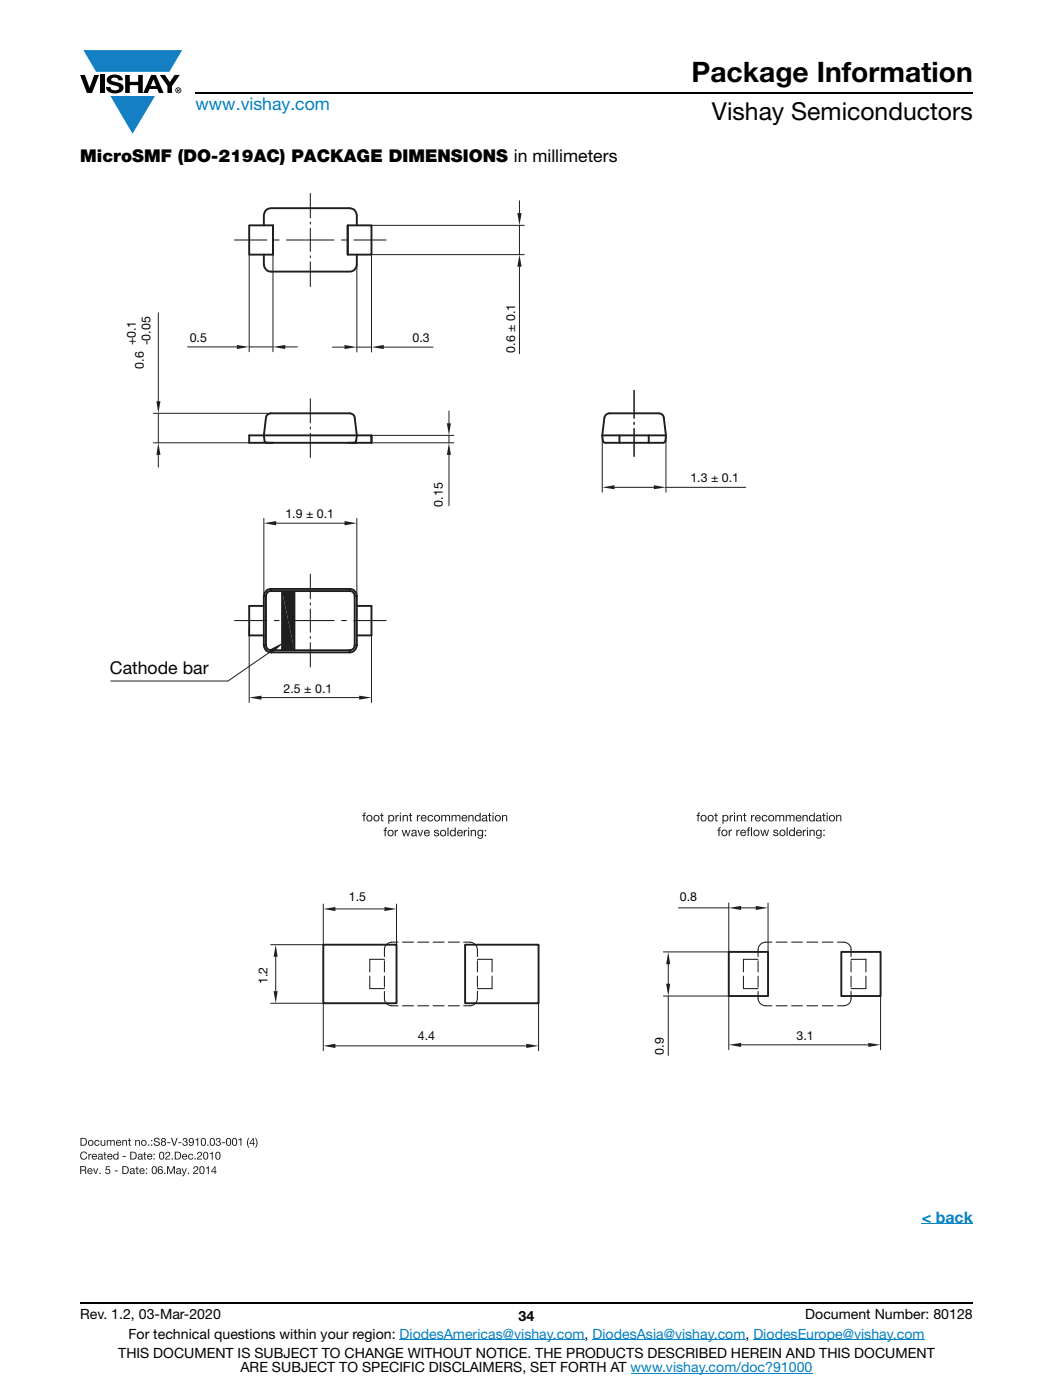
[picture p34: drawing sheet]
<svg xmlns="http://www.w3.org/2000/svg" width="210mm" height="279mm" viewBox="0 0 210 279" stroke-linecap="round" stroke-linejoin="round" font-family="sans-serif">
<defs><g id="words">
<text font-size="5.6" x="137.9" y="16.4">Package Information</text>
<text font-size="4.9" x="142" y="23.9">Vishay Semiconductors</text>
<text font-size="3.5" fill="#007ec4" x="39" y="22">www.vishay.com</text>
<text font-size="3.5" x="16" y="32.3">MicroSMF (DO-219AC) PACKAGE DIMENSIONS in millimeters</text>
<text font-size="3.5" fill="#040503" x="21.9" y="134.5">Cathode bar</text>
<text font-size="3.2" fill="#007ec4" x="183.8" y="244">&lt; back</text>
<g font-size="2.8">
<text x="16" y="263.3">Rev. 1.2, 03-Mar-2020</text>
<text x="103.4" y="263.6">34</text>
<text x="160.6" y="263.3">Document Number: 80128</text>
<text x="25.6" y="267.1">For technical questions within your region: DiodesAmericas@vishay.com, DiodesAsia@vishay.com, DiodesEurope@vishay.com</text>
<text x="23.6" y="271">THIS DOCUMENT IS SUBJECT TO CHANGE WITHOUT NOTICE. THE PRODUCTS DESCRIBED HEREIN AND THIS DOCUMENT</text>
<text x="48" y="273.8">ARE SUBJECT TO SPECIFIC DISCLAIMERS, SET FORTH AT www.vishay.com/doc?91000</text>
</g>
<g font-size="2.5" fill="#040503">
<text x="27.1" y="68.9" transform="rotate(-90 27.1 68.9)">+0.1</text>
<text x="30" y="68.9" transform="rotate(-90 30 68.9)">-0.05</text>
<text x="37.8" y="68.3">0.5</text>
<text x="82.3" y="68.3">0.3</text>
<text x="102.7" y="70.4" transform="rotate(-90 102.7 70.4)">0.6 ± 0.1</text>
<text x="28.7" y="73.6" transform="rotate(-90 28.7 73.6)">0.6</text>
<text x="88.3" y="101.1" transform="rotate(-90 88.3 101.1)">0.15</text>
<text x="137.7" y="96.2">1.3 ± 0.1</text>
<text x="56.9" y="103.4">1.9 ± 0.1</text>
<text x="56.6" y="138.3">2.5 ± 0.1</text>
<text x="69.6" y="179.8">1.5</text>
<text x="135.6" y="179.8">0.8</text>
<text x="53.4" y="196.4" transform="rotate(-90 53.4 196.4)">1.2</text>
<text x="83.3" y="207.6">4.4</text>
<text x="158.8" y="207.6">3.1</text>
<text x="132.4" y="210.5" transform="rotate(-90 132.4 210.5)">0.9</text>
</g>
</g></defs>
<g fill="#147fc3">
<path d="M16.6 10h19.7l-2.5 4.3h-1.2h-13.4z"/>
<path d="M22 19.2h8.9l-4.5 7.5z"/>
</g>
<g fill="#000">
<path d="M16 15h.9l1 2.5 .9-2.5h.9l-1.3 3.6h-1.1zM19.9 15h.9v3.6h-.9zM21.6 15.3a2.1 2.1 0 0 1 2.8 .3l.1 .4h-.9a.79 .79 0 0 0-.7-.5 .79 .79 0 0 0-.7 .4l.2 .3 1 .2a1.08 1.08 0 0 1 1.2 1 1.08 1.08 0 0 1-1.1 1.2 1.73 1.73 0 0 1-2.4-1.2h.9a.96 .96 0 0 0 .8 .6 .96 .96 0 0 0 1-.4 1.31 1.31 0 0 0-1.3-.6 1.03 1.03 0 0 1-1-.6 1.03 1.03 0 0 1 .1-1.1zM25 15h.9v1.3h1.7v-1.3h.9v3.6h-.9v-1.6h-1.7v1.6h-.9zM31.9 15h1l1 1.4 .9-1.4h1l-1.5 2.2v1.4h-.9v-1.4z"/>
<path d="M30.6 15.8l.5 1.4h-1zM30.1 15l-1.5 3.6h.9l.3-.8h1.6l.3 .8h.9l-1.5-3.6z"/>
<path d="M35.5 17.8h.2v.2h-.2zM35.3 17.7v.7h.2v-.3l.3 .3-.1-.3 .1-.2v-.2z"/>
<path d="M35.1 18a.46 .46 0 0 1 .9 0 .46 .46 0 0 1-.9 0zM35 18a.6 .6 0 0 0 1.2 0 .6 .6 0 0 0-1.2 0z"/>
</g>
<path d="M39 18.6h155M16 260h178" fill="none" stroke="#000" stroke-width=".36"/>
<path d="M79.7 267.4h36.9M118.2 267.4h30.5M125.8 274h36.2M150.2 267.4h34.2" fill="none" stroke="#007ec4" stroke-width=".2"/>
<path d="M183.7 244.2h.2z" fill="#007ec4"/>
<path d="M183.8 244.2h10.2" fill="none" stroke="#007ec4" stroke-width=".2"/>
<path d="M16 38.5h159.8v196.2h-159.8z" fill="#fff"/>
<g fill="#201d1e">
<path d="M100.1 162.7h.2v.2a.44 .44 0 0 1 .5-.3 .44 .44 0 0 1 .3 .5v.8h-.2v-.8a.32 .32 0 0 0-.3-.3 .32 .32 0 0 0-.3 .4v.7h-.2zM99 162.9a.47 .47 0 0 0 0 .8 .47 .47 0 0 0 .7-.2 .47 .47 0 0 0-.3-.7zM98.7 163.3a.65 .65 0 0 1 1.2 0 .65 .65 0 0 1-1.2 0zM98.2 162.7h.2v1.2h-.2zM98.2 162.2h.2v.2h-.2zM97.5 162.3h.2v.4h.3v.1h-.3v.9h.3a.23 .23 0 0 1-.3 .2 .23 .23 0 0 1-.2-.3v-.8h-.2v-.1h.2zM96.3 163.4a.3 .3 0 0 0 .3 .4 .3 .3 0 0 0 .3-.3v-.2zM96.2 162.8l.4-.2 .5 .2 .2 1.1h-.3l-.1-.1a.43 .43 0 0 1-.6 .2 .43 .43 0 0 1 0-.7l.3-.1a.23 .23 0 0 0 .3-.1 .23 .23 0 0 0-.1-.3 .23 .23 0 0 0-.3 0l-.2 .3h-.2zM95 162.9a.44 .44 0 0 0 0 .8 .44 .44 0 0 0 .7-.4l-.1-.1a.39 .39 0 0 0-.2-.4 .39 .39 0 0 0-.4 .1zM94.8 162.8l.4-.2 .4 .2v-.6h.3v1.7h-.3v-.2a.63 .63 0 0 1-.9 0 .63 .63 0 0 1 .1-.9zM93.4 162.7h.2v.2a.44 .44 0 0 1 .5-.3 .44 .44 0 0 1 .3 .5v.8h-.2v-.8a.32 .32 0 0 0-.4-.3 .32 .32 0 0 0-.2 .4v.7h-.2zM92.4 162.9l-.2 .3h.8l-.3-.4zM92.2 162.8a.58 .58 0 0 1 .7-.1 .58 .58 0 0 1 .3 .7h-1l.1 .1a.37 .37 0 0 0 .3 .3 .37 .37 0 0 0 .4-.3h.2a.62 .62 0 0 1-1 .3 .62 .62 0 0 1 0-1zM90 162.7h.2v.1a.44 .44 0 0 1 .8 0l.4-.2 .3 .2 .1 1.1h-.2v-1a.3 .3 0 0 0-.4-.1 .3 .3 0 0 0-.2 .3v.8h-.2v-.8a.29 .29 0 0 0-.3-.3 .29 .29 0 0 0-.3 .3v.8h-.2zM88 162.7h.2v.1a.44 .44 0 0 1 .7 0l.4-.2 .4 .2v1.1h-.2v-1a.3 .3 0 0 0-.3-.1 .3 .3 0 0 0-.2 .3v.8h-.2v-.8a.29 .29 0 0 0-.3-.3 .29 .29 0 0 0-.3 .3v.8h-.2zM86.9 162.9a.47 .47 0 0 0 0 .8 .47 .47 0 0 0 .7-.2 .47 .47 0 0 0-.3-.7zM86.5 163.3a.65 .65 0 0 1 1.3 0 .65 .65 0 0 1-1.3 0zM85.4 162.8l.6-.1 .4 .3v.1h-.2a.43 .43 0 0 0-.7 0 .43 .43 0 0 0 .2 .7l.7-.3a.62 .62 0 0 1-.9 .3 .62 .62 0 0 1-.1-1zM84.2 162.9l-.1 .3h.8l-.3-.4zM84.1 162.8a.58 .58 0 0 1 .7-.1 .58 .58 0 0 1 .3 .7h-1l.1 .1a.37 .37 0 0 0 .3 .3 .37 .37 0 0 0 .4-.3h.2a.62 .62 0 0 1-1 .3 .62 .62 0 0 1 0-1zM83.1 162.7h.2v.2l.5-.3v.2a.42 .42 0 0 0-.5 .6v.5h-.2zM81.7 162.3h.2v.4h.3v.1h-.3v.9h.3a.23 .23 0 0 1-.3 .2 .23 .23 0 0 1-.2-.3v-.8h-.2v-.1h.2zM80.3 162.7h.2v.2a.44 .44 0 0 1 .5-.3 .44 .44 0 0 1 .3 .5v.8h-.2v-.8a.32 .32 0 0 0-.4-.3 .32 .32 0 0 0-.2 .4v.7h-.2zM79.7 162.7h.2v1.2h-.2zM79.7 162.2h.2v.2h-.2zM78.9 162.7h.2v.2l.4-.3v.2a.42 .42 0 0 0-.4 .6v.5h-.2zM77.8 162.9a.47 .47 0 0 0-.1 .7 .47 .47 0 0 0 .7-.1 .47 .47 0 0 0-.2-.6zM77.4 162.7h.2v.1a.61 .61 0 0 1 .9 .1 .61 .61 0 0 1 0 .8 .61 .61 0 0 1-.9 .1v.6h-.2zM76 162.3h.2v.4h.3v.1h-.3v.9h.3a.23 .23 0 0 1-.3 .2 .23 .23 0 0 1-.2-.3v-.8h-.2v-.1h.2zM74.8 162.9a.47 .47 0 0 0 0 .8 .47 .47 0 0 0 .7-.2 .47 .47 0 0 0-.3-.7zM74.5 163.3a.65 .65 0 0 1 1.3 0 .65 .65 0 0 1-1.3 0zM73.4 162.9a.47 .47 0 0 0 0 .8 .47 .47 0 0 0 .7-.2 .47 .47 0 0 0-.3-.7zM73.1 163.3a.65 .65 0 0 1 1.2 0 .65 .65 0 0 1-1.2 0zM72.6 162.2h.4v.2h-.3v.3h.2v.1h-.2v1.1h-.2v-1.1h-.2v-.1h.2z"/>
<path d="M96.7 166.6h.2v.3h-.2zM96.7 165.6h.2v.3h-.2zM95.3 166.3a.45 .45 0 0 0 .9 0 .45 .45 0 0 0-.9 0zM95.4 165.7a.49 .49 0 0 1 .7 .1v-.2h.2v1.2a.57 .57 0 0 1-.4 .6 .57 .57 0 0 1-.7-.4h.2a.39 .39 0 0 0 .6 .2 .39 .39 0 0 0 .1-.5 .6 .6 0 0 1-.8 0 .6 .6 0 0 1 0-.9zM93.9 165.6h.2v.2a.44 .44 0 0 1 .5-.2 .44 .44 0 0 1 .3 .5v.8h-.2v-.9a.32 .32 0 0 0-.4-.2 .32 .32 0 0 0-.2 .4v.7h-.2zM93.3 165.6h.3v1.3h-.3zM93.3 165.2h.3v.2h-.3zM92.5 165.6h.2v.3l.5-.3v.2a.42 .42 0 0 0-.5 .5v.6h-.2zM91.5 165.9l-.1 .2h.7l-.2-.3zM91.3 165.8a.59 .59 0 0 1 .7-.1 .59 .59 0 0 1 .3 .6h-.9v.2a.37 .37 0 0 0 .3 .2 .37 .37 0 0 0 .4-.2h.2a.62 .62 0 0 1-1 .3 .62 .62 0 0 1 0-1zM90 165.9a.44 .44 0 0 0 0 .7 .44 .44 0 0 0 .7-.3v-.1a.39 .39 0 0 0-.2-.4 .39 .39 0 0 0-.5 .1zM89.8 165.8l.5-.2 .4 .2v-.6h.2v1.7h-.2v-.2a.63 .63 0 0 1-.9 0 .63 .63 0 0 1 0-.9zM89.2 165.2h.2v1.7h-.2zM88.1 165.9a.47 .47 0 0 0 0 .7 .47 .47 0 0 0 .7-.1 .47 .47 0 0 0-.3-.7zM87.7 166.3a.65 .65 0 0 1 1.3 0 .65 .65 0 0 1-1.3 0zM86.6 165.7l.4-.1a.42 .42 0 0 1 .5 .4h-.2a.23 .23 0 0 0-.3-.3 .23 .23 0 0 0-.1 .4 .45 .45 0 0 1 .6 .2 .45 .45 0 0 1-.2 .6h-.3a.46 .46 0 0 1-.5-.4h.2a.29 .29 0 0 0 .3 .3 .29 .29 0 0 0 .3-.4 .54 .54 0 0 1-.7-.7zM84.9 165.9l-.1 .2h.7l-.2-.3zM84.7 165.8a.58 .58 0 0 1 .7-.1 .58 .58 0 0 1 .3 .6h-.9v.2a.37 .37 0 0 0 .3 .2 .37 .37 0 0 0 .4-.2h.2a.62 .62 0 0 1-1 .3 .62 .62 0 0 1 0-1zM83.2 165.6h.3l.3 1.1 .4-1.1h.2l-.5 1.3h-.2zM82.3 166.4a.3 .3 0 0 0 .2 .4 .3 .3 0 0 0 .4-.3v-.3zM82.2 165.8l.4-.2 .4 .2 .2 1.1h-.2l-.1-.2a.43 .43 0 0 1-.7 .2 .43 .43 0 0 1 0-.7h.3a.23 .23 0 0 0 .3-.1 .23 .23 0 0 0 0-.3 .23 .23 0 0 0-.3 0l-.2 .2h-.2zM80.1 165.6h.2l.3 1.1 .3-1.1h.2l.2 1.1 .3-1.1h.2l-.4 1.3h-.2l-.2-1-.3 1h-.2zM78.7 165.6h.2v.3l.5-.3v.2a.42 .42 0 0 0-.5 .5v.6h-.2zM77.6 165.9a.47 .47 0 0 0 0 .7 .47 .47 0 0 0 .7-.1 .47 .47 0 0 0-.3-.7zM77.3 166.3a.65 .65 0 0 1 1.3 0 .65 .65 0 0 1-1.3 0zM76.8 165.2h.4v.1l-.3 .1v.2h.3v.2h-.3v1.1h-.2v-1.1h-.2v-.2h.2z"/>
<path d="M50.9 227.1a1.31 1.31 0 0 1 0 2l.3-1zM50.4 227.4l-.5 .7h.5zM50.5 227.1h.1v1h.2v.2h-.2v.4h-.2v-.4h-.6zM49.6 227.1h.1l-.2 .5v.6l.2 .9a1.44 1.44 0 0 1-.1-2zM47.5 227.4l.6-.3v1.6h-.1v-1.2h-.5zM46.6 227.3a.93 .93 0 0 0 .2 1.2 .71 .71 0 0 0-.1-1.2zM46.4 227.3a.64 .64 0 0 1 .8 .1 .64 .64 0 0 1 .1 .8 .54 .54 0 0 1-.7 .5 .54 .54 0 0 1-.3-.8zM45.4 227.3a.93 .93 0 0 0 .2 1.2 .71 .71 0 0 0-.1-1.2zM45.2 227.3a.64 .64 0 0 1 .8 .1 .64 .64 0 0 1 .1 .8 .54 .54 0 0 1-.7 .5 .54 .54 0 0 1-.3-.8zM44.2 228h.7v.1h-.7zM43.2 227.2a.43 .43 0 0 1 .6 0 .43 .43 0 0 1 0 .6 .49 .49 0 0 1-.1 .9 .49 .49 0 0 1-.7-.5h.2a.34 .34 0 0 0 .3 .4 .34 .34 0 0 0 .3-.4 .34 .34 0 0 0-.4-.3v-.1a.3 .3 0 0 0 .4-.3 .3 .3 0 0 0-.4-.3 .3 .3 0 0 0-.2 .4h-.2zM42.2 227.3a.93 .93 0 0 0 .1 1.2 .71 .71 0 0 0 0-1.2zM42 227.3a.64 .64 0 0 1 .8 .1 .64 .64 0 0 1 0 .8 .54 .54 0 0 1-.6 .5 .54 .54 0 0 1-.4-.8zM41.3 228.4h.3v.3h-.3zM40.4 227.3a.93 .93 0 0 0 .2 1.2 .71 .71 0 0 0-.1-1.2zM40.2 227.3a.64 .64 0 0 1 .8 .1 .64 .64 0 0 1 .1 .8 .54 .54 0 0 1-.7 .5 .54 .54 0 0 1-.4-.8zM38.9 227.4l.6-.3v1.6h-.2v-1.2h-.4zM37.8 227.6a.34 .34 0 0 0 .6 0 .34 .34 0 0 0-.6 0zM37.8 227.2a.56 .56 0 0 1 .7 0 .56 .56 0 0 1 .2 .6 .56 .56 0 0 1-.3 .8 .56 .56 0 0 1-.7-.2l.1-.1a.37 .37 0 0 0 .6 .1 .37 .37 0 0 0 .1-.5 .49 .49 0 0 1-.8 .1 .49 .49 0 0 1 .1-.8zM36.5 227.2a.43 .43 0 0 1 .7 0 .43 .43 0 0 1 0 .6 .49 .49 0 0 1-.1 .9 .49 .49 0 0 1-.7-.5h.2a.34 .34 0 0 0 .3 .4 .34 .34 0 0 0 .3-.4 .34 .34 0 0 0-.4-.3v-.1a.3 .3 0 0 0 .4-.3 .3 .3 0 0 0-.4-.3 .3 .3 0 0 0-.2 .4h-.2zM35.6 228h.6v.1h-.6zM34.1 227.1h.2l.5 1.4 .4-1.4h.2l-.5 1.6h-.3zM33.3 228h.7v.1h-.7zM32.3 227.5a.25 .25 0 0 0 .5 0 .25 .25 0 0 0-.5 0zM32.3 228.2a.32 .32 0 0 0 .6 0 .32 .32 0 0 0-.6 0zM32.2 227.3a.43 .43 0 0 1 .7-.1 .43 .43 0 0 1 0 .6 .47 .47 0 0 1 .1 .7 .47 .47 0 0 1-.8 0 .47 .47 0 0 1 .2-.7l-.2-.2zM30.8 227.2l.3-.1a.54 .54 0 0 1 .7 .5h-.2a.34 .34 0 0 0-.4-.4 .34 .34 0 0 0-.2 .5h.2a.53 .53 0 0 1 .7 .6 .53 .53 0 0 1-.9 .4l-.3-.3-.1-.3h.2a.39 .39 0 0 0 .5 .4 .39 .39 0 0 0 .3-.4l-.5-.2a.4 .4 0 0 1-.4-.2 .4 .4 0 0 1 .1-.5zM30.1 228.4h.3v.3h-.3zM30.1 227.5h.3v.3h-.3zM29.5 228.4h.2v.3h-.2zM28.3 228.1a.4 .4 0 0 0 .8 0 .4 .4 0 0 0-.8 0zM28.1 228.1a.6 .6 0 0 1 1.2 0 .6 .6 0 0 1-1.2 0zM27 227.5h.1v.2a.4 .4 0 0 1 .5-.2 .4 .4 0 0 1 .3 .4v.8h-.2v-.8a.29 .29 0 0 0-.3-.2 .29 .29 0 0 0-.3 .3v.7h-.1zM25.7 227.2h.2v.3h.2v.2h-.2v.7l.2 .1v.2l-.4-.2v-.8h-.2v-.2h.2zM24.4 227.5h.2v.2a.4 .4 0 0 1 .4-.2 .4 .4 0 0 1 .3 .4v.8h-.2v-.8a.29 .29 0 0 0-.3-.2 .29 .29 0 0 0-.2 .3v.7h-.2zM23.4 227.8l-.1 .2h.7l-.2-.3zM23.3 227.7a.53 .53 0 0 1 .6-.1 .53 .53 0 0 1 .3 .5h-.9l.1 .3a.33 .33 0 0 0 .6-.1h.2a.56 .56 0 0 1-.9 .2 .56 .56 0 0 1 0-.8zM21.3 227.5h.2v.2a.4 .4 0 0 1 .7 0l.3-.2 .3 .1 .1 1.1h-.2v-1a.28 .28 0 0 0-.3 0 .28 .28 0 0 0-.2 .3v.7h-.2v-.8a.26 .26 0 0 0-.3-.2 .26 .26 0 0 0-.2 .3v.7h-.2zM20.1 227.5h.2v.8a.29 .29 0 0 0 .3 .2 .29 .29 0 0 0 .2-.3v-.7h.2v1.2h-.2v-.2a.4 .4 0 0 1-.4 .2 .4 .4 0 0 1-.3-.4zM18.9 227.7l.6-.2 .3 .3-.2 .1a.38 .38 0 0 0-.6 .1 .38 .38 0 0 0 .5 .5l.1-.3h.2a.56 .56 0 0 1-.8 .4 .56 .56 0 0 1-.1-.9zM17.7 228.1a.4 .4 0 0 0 .8 0 .4 .4 0 0 0-.8 0zM17.5 228.1a.6 .6 0 0 1 1.2 0 .6 .6 0 0 1-1.2 0zM16.3 227.3v1.2h.3a.61 .61 0 0 0 .6-.6 .61 .61 0 0 0-.6-.6zM16 227.1h.6a.78 .78 0 0 1 .7 .8 .78 .78 0 0 1-.7 .8h-.6z"/>
<path d="M43.3 230.1a.93 .93 0 0 0 .2 1.2 .71 .71 0 0 0-.1-1.3zM43.1 230a.64 .64 0 0 1 .8 .1 .64 .64 0 0 1 .1 .8 .54 .54 0 0 1-.7 .5 .54 .54 0 0 1-.4-.8zM41.8 230.1l.6-.2v1.5h-.2v-1.1h-.4zM40.8 230.1a.93 .93 0 0 0 .2 1.2 .71 .71 0 0 0-.1-1.3zM40.6 230a.64 .64 0 0 1 .8 .1 .64 .64 0 0 1 .1 .8 .54 .54 0 0 1-.7 .5 .54 .54 0 0 1-.3-.8zM39.4 230a.53 .53 0 0 1 .9 .2 .53 .53 0 0 1-.5 .7l-.3 .3h.8v.2h-1l.3-.6a.42 .42 0 0 0 .5-.3 .42 .42 0 0 0-.2-.5l-.3 .1-.1 .3h-.2zM38.8 231.2h.2v.2h-.2zM37.6 230.4l.6-.1 .3 .2-.2 .1a.38 .38 0 0 0-.6 .2 .38 .38 0 0 0 .5 .5l.1-.3h.2a.56 .56 0 0 1-.8 .3 .56 .56 0 0 1-.1-.9zM36.6 230.5l-.1 .2h.6l-.2-.3zM36.4 230.4a.53 .53 0 0 1 .7-.1 .53 .53 0 0 1 .2 .6h-.8l.1 .3a.33 .33 0 0 0 .5-.1h.2a.56 .56 0 0 1-.8 .2 .56 .56 0 0 1-.1-.9zM35.1 230v1.2h.3a.61 .61 0 0 0 .5-.6 .61 .61 0 0 0-.5-.6zM34.8 229.8h.6a.78 .78 0 0 1 .7 .8 .78 .78 0 0 1-.7 .8h-.6zM34.2 231.2h.3v.2h-.3zM33.1 230a.53 .53 0 0 1 .8 .2 .53 .53 0 0 1-.5 .7l-.3 .3h.8v.2h-1l.4-.6a.42 .42 0 0 0 .4-.3 .42 .42 0 0 0-.2-.5l-.2 .1-.2 .3h-.1zM32 230.1a.93 .93 0 0 0 .2 1.2 .71 .71 0 0 0 0-1.3zM31.9 230a.64 .64 0 0 1 .8 .1 .64 .64 0 0 1 0 .8 .54 .54 0 0 1-.6 .5 .54 .54 0 0 1-.4-.8zM30.6 231.2h.2v.2h-.2zM30.6 230.3h.2v.2h-.2zM29.6 230.5l-.1 .2h.7l-.2-.3zM29.5 230.4a.53 .53 0 0 1 .6-.1 .53 .53 0 0 1 .3 .6h-.9l.1 .3a.33 .33 0 0 0 .6-.1h.2a.56 .56 0 0 1-.9 .2 .56 .56 0 0 1 0-.9zM28.8 229.9h.1v.4h.3v.1h-.3v.8h.3v.2l-.4-.1v-.9h-.2v-.1h.2zM27.7 231a.27 .27 0 0 0 .2 .3 .27 .27 0 0 0 .3-.3v-.2zM27.6 230.4l.4-.1 .4 .1 .1 1h-.2l-.1-.1a.38 .38 0 0 1-.6 .1 .38 .38 0 0 1 .2-.6h.1a.21 .21 0 0 0 .3-.1 .21 .21 0 0 0-.1-.3 .21 .21 0 0 0-.2 0l-.4 .2zM26.2 230v1.2h.3a.61 .61 0 0 0 .6-.6 .61 .61 0 0 0-.6-.6zM26 229.8h.5a.78 .78 0 0 1 .8 .8 .78 .78 0 0 1-.8 .8h-.5zM24.5 230.7h.6v.2h-.6zM22.8 230.9a.4 .4 0 0 0 .7 0 .4 .4 0 0 0-.7 0zM22.7 230.4l.4-.1 .3 .1v-.6h.2v1.6h-.2v-.1a.56 .56 0 0 1-.8-.1 .56 .56 0 0 1 .1-.8zM21.7 230.5l-.1 .2h.6l-.2-.3zM21.5 230.4a.53 .53 0 0 1 .7-.1 .53 .53 0 0 1 .2 .6h-.8l.1 .3a.33 .33 0 0 0 .5-.1h.2a.56 .56 0 0 1-.8 .2 .56 .56 0 0 1-.1-.9zM20.8 229.9h.2v.4h.2v.1h-.2v.8h.2v.2l-.4-.1v-.9h-.2v-.1h.2zM19.7 231a.27 .27 0 0 0 .3 .3 .27 .27 0 0 0 .3-.3v-.2zM19.6 230.4l.4-.1 .4 .1 .2 1h-.2l-.1-.1a.38 .38 0 0 1-.7 .1 .38 .38 0 0 1 .2-.6h.2a.21 .21 0 0 0 .2-.1 .21 .21 0 0 0 0-.3 .21 .21 0 0 0-.3 0l-.4 .2zM18.6 230.5l-.1 .2h.6l-.2-.3zM18.4 230.4a.53 .53 0 0 1 .7-.1 .53 .53 0 0 1 .2 .6h-.8l.1 .3a.33 .33 0 0 0 .5-.1h.2a.56 .56 0 0 1-.8 .2 .56 .56 0 0 1-.1-.9zM17.6 230.3h.2v.2l.4-.2v.1a.38 .38 0 0 0-.4 .5v.5h-.2zM16.2 230a.68 .68 0 0 1 .7-.2 .68 .68 0 0 1 .5 .5h-.2a.55 .55 0 0 0-.8-.2 .55 .55 0 0 0-.2 .8 .48 .48 0 0 0 .5 .4 .48 .48 0 0 0 .5-.5h.2a.75 .75 0 0 1-1.1 .6 .75 .75 0 0 1-.2-1.2z"/>
</g>
<path d="M126.4 77.9v5.6M126.4 84.3v.4M126.4 85.5v5.6" fill="none" stroke="#201d1e" stroke-width=".21"/>
<path d="M123.5 86.9h5.9v1.5h-5.9z" fill="none" stroke="#201d1e" stroke-width=".38"/>
<path d="M74.1 88.4h16.4M74.1 86.9h16.4M89.5 82v2.5M89.5 86.9v1.5M89.5 90.8v10.1" fill="none" stroke="#201d1e" stroke-width=".2"/>
<g fill="#201d1e">
<path d="M89.1 84.5h.8l-.4 2.4z"/>
<path d="M89.5 88.4l.4 2.4h-.8z"/>
</g>
<path d="M31.6 62.4v17.7M30.6 88.4h19.1M30.6 82.5h23.4M31.6 82.5v5.9M31.6 90.8v2.4" fill="none" stroke="#201d1e" stroke-width=".2"/>
<g fill="#201d1e">
<path d="M31.6 88.4l.4 2.4h-.8z"/>
<path d="M31.2 80.1h.8l-.4 2.4z"/>
</g>
<path d="M49.7 125.3v14.9M52.1 139.2h19.5M74.1 125.3v14.9" fill="none" stroke="#201d1e" stroke-width=".2"/>
<g fill="#201d1e">
<path d="M49.7 139.2l2.4-.4v.8z"/>
<path d="M71.6 138.8l2.5 .4-2.5 .4z"/>
</g>
<path d="M52.6 103.4v15.6M55.1 104.4h13.6M71.2 103.4v15.6" fill="none" stroke="#201d1e" stroke-width=".2"/>
<g fill="#201d1e">
<path d="M52.6 104.4l2.5-.4v.8z"/>
<path d="M68.7 104l2.5 .4-2.5 .4z"/>
</g>
<path d="M56.3 118v11.8M58.7 118v11.8" fill="none" stroke="#201d1e" stroke-width=".38"/>
<path d="M53.9 130.1l-8.4 5.8h-23.4" fill="none" stroke="#201d1e" stroke-width=".2"/>
<path d="M53.7 129.7l3-1.6-2.5 2.3z" fill="#201d1e"/>
<path d="M64.5 188.5h14.6v11.7h-14.6zM92.7 188.5h14.7v11.7h-14.7z" fill="none" stroke="#201d1e" stroke-width=".38"/>
<path d="M64.5 200.2v9.5M66.9 208.7h38M107.4 200.2v9.5" fill="none" stroke="#201d1e" stroke-width=".2"/>
<g fill="#201d1e">
<path d="M64.5 208.7l2.4-.4v.9z"/>
<path d="M104.9 208.3l2.5 .4-2.5 .5z"/>
</g>
<path d="M74.1 50.8h30.5M74.1 45h30.5M103.6 40.1v2.4M103.6 45v5.8M103.6 53.2v17.4" fill="none" stroke="#201d1e" stroke-width=".2"/>
<g fill="#201d1e">
<path d="M103.2 42.5h.8l-.4 2.5z"/>
<path d="M103.6 50.8l.4 2.4h-.8z"/>
</g>
<path d="M42.8 233l-.5 .8h.5zM42.8 232.7h.2v1.1h.2v.1h-.2v.4h-.2v-.4h-.7zM41 233l.6-.3v1.6h-.1v-1.1h-.5zM40.1 233a.93 .93 0 0 0 .2 1.2 .71 .71 0 0 0-.1-1.3zM39.9 232.9a.64 .64 0 0 1 .8 .1 .64 .64 0 0 1 .1 .8 .54 .54 0 0 1-.7 .5 .54 .54 0 0 1-.3-.8zM38.7 232.9a.53 .53 0 0 1 .8 .2 .53 .53 0 0 1-.5 .7l-.3 .3h.8v.2h-1l.4-.6a.42 .42 0 0 0 .4-.3 .42 .42 0 0 0-.2-.5l-.2 .1-.2 .3h-.1zM37.5 234.1h.2v.2h-.2zM36.2 233.2h.2l.3 .9 .4-.9h.2l-.6 1.3-.2 .2h-.2v-.1h.2l.2-.3zM35.3 233.9a.27 .27 0 0 0 .3 .3 .27 .27 0 0 0 .3-.3v-.2zM35.2 233.3l.4-.2 .4 .2 .2 1h-.2l-.1-.2a.38 .38 0 0 1-.7 .2 .38 .38 0 0 1 .2-.6l.2-.1a.21 .21 0 0 0 .2 0 .21 .21 0 0 0 0-.3 .21 .21 0 0 0-.3 0l-.3 .2zM33.3 232.7h.3l.5 1.3 .5-1.3h.3v1.6h-.2v-1.3l-.5 1.3h-.2l-.5-1.3v1.3h-.2zM32.7 234.1h.3v.2h-.3zM31.6 233.8a.35 .35 0 0 0 .7 0 .35 .35 0 0 0-.7 0zM31.6 232.9l.6-.1 .2 .3h-.1a.37 .37 0 0 0-.5-.1 .37 .37 0 0 0-.2 .5 .52 .52 0 0 1 .8 .2 .52 .52 0 0 1-.3 .7 .52 .52 0 0 1-.6-.6zM30.6 233a.93 .93 0 0 0 .2 1.2 .71 .71 0 0 0-.1-1.3zM30.4 232.9a.64 .64 0 0 1 .8 .1 .64 .64 0 0 1 .1 .8 .54 .54 0 0 1-.7 .5 .54 .54 0 0 1-.4-.8zM29.1 234.1h.2v.2h-.2zM29.1 233.2h.2v.2h-.2zM28.1 233.4l-.1 .2h.6l-.2-.3zM27.9 233.3a.53 .53 0 0 1 .7-.1 .53 .53 0 0 1 .2 .6h-.8l.1 .2a.33 .33 0 0 0 .5-.1h.2a.56 .56 0 0 1-.8 .3 .56 .56 0 0 1-.1-.9zM27.2 232.8h.2v.4h.2v.1h-.2v.8h.2v.2l-.4-.1v-.9h-.2v-.1h.2zM26.1 233.9a.27 .27 0 0 0 .3 .3 .27 .27 0 0 0 .2-.3v-.2zM26 233.3l.4-.2 .4 .2 .1 1h-.2v-.2a.38 .38 0 0 1-.7 .2 .38 .38 0 0 1 .2-.6l.1-.1a.21 .21 0 0 0 .3 0 .21 .21 0 0 0 0-.3 .21 .21 0 0 0-.3 0l-.4 .2zM24.6 232.9v1.2h.3a.61 .61 0 0 0 .6-.6 .61 .61 0 0 0-.5-.6zM24.4 232.7h.5a.78 .78 0 0 1 .8 .8 .78 .78 0 0 1-.8 .8h-.5zM22.9 233.6h.6v.2h-.6zM21.2 232.8h.7v.1h-.6l-.1 .5a.52 .52 0 0 1 .8 .2 .52 .52 0 0 1-.4 .7 .52 .52 0 0 1-.6-.4h.2a.36 .36 0 0 0 .5 .1 .36 .36 0 0 0 0-.5 .36 .36 0 0 0-.5 .1h-.2zM19.8 234.1h.3v.2h-.3zM18.6 233.2h.2l.3 .9 .3-.9h.2l-.4 1.1h-.2zM17.7 233.4l-.1 .2h.7l-.2-.3zM17.6 233.3a.53 .53 0 0 1 .6-.1 .53 .53 0 0 1 .3 .6h-.9l.1 .2a.33 .33 0 0 0 .6-.1h.1a.56 .56 0 0 1-.8 .3 .56 .56 0 0 1 0-.9zM16.2 232.9v.5h.6a.27 .27 0 0 0 .2-.3 .27 .27 0 0 0-.3-.2zM16 232.7h.7a.42 .42 0 0 1 .5 .3 .42 .42 0 0 1-.3 .5l.2 .2 .2 .6h-.3l-.1-.5-.2-.2h-.5v.7h-.2z" fill="#201d1e"/>
<path d="M71.2 52.8v17.4M74.1 50.8v19.4M66.3 69.3h2.4M71.2 69.3h2.9M76.5 69.3h9.9" fill="none" stroke="#201d1e" stroke-width=".2"/>
<g fill="#201d1e">
<path d="M68.7 68.9l2.5 .4-2.5 .4z"/>
<path d="M74.1 69.3l2.4-.4v.8z"/>
</g>
<g fill="none" stroke="#201d1e" stroke-width=".38">
<path d="M49.7 45h4.7v5.8h-4.7zM52.6 45v-2a1.45 1.45 0 0 1 1.5-1.5h15.6a1.4 1.4 0 0 1 1.5 1.5v2M52.6 50.8v2a1.48 1.48 0 0 0 1.5 1.4h15.6a1.4 1.4 0 0 0 1.5-1.4v-2M54.4 45v5.8M69.3 45h4.8v5.8h-4.8zM69.3 45v5.8M71.2 86.9l-.5-3.5a.94 .94 0 0 0-.9-.9h-15.8a.94 .94 0 0 0-1 .9l-.4 3.5 .2 1.3 .4 .2M71.2 86.9l-.2 1.3-.4 .2M71.2 86.9h-21.5v1.5h24.4M71.2 86.9h2.9v1.5M74.1 86.9v1.5M120.1 86.9h3.4"/>
<path d="M123.5 88.4h-2.8l-.4-.2-.2-1.3 .4-3.5a1.02 1.02 0 0 1 1-.9h9.9a.94 .94 0 0 1 1 .9l.4 3.5-.2 1.3-.4 .2h-2.8M129.4 86.9h3.4M52.6 119v9.8M53 118.9v9.9M53 118.9l-.4 .1M54.1 117.5l-.1 .5M54.1 117.5a1.4 1.4 0 0 0-1.5 1.5M54.1 117.5h15.6M69.7 117.5l.1 .5M69.7 117.5a1.4 1.4 0 0 1 1.5 1.5v9.8M69.8 118a.94 .94 0 0 1 .9 .9M69.8 118h-15.8a.94 .94 0 0 0-1 .9"/>
<path d="M70.7 118.9v9.9M70.7 118.9h.5M52.6 120.9h-2.9v5.9h2.9M52.6 128.8h.4M52.6 128.8a1.48 1.48 0 0 0 1.5 1.4M53 128.8a1.01 1.01 0 0 0 1 1M53 129.8h.1M54 129.8l.1 .4M54 129.8h15.8M54.1 130.2h15.6M69.8 129.8l-.1 .4M70.7 128.8a1.01 1.01 0 0 1-.9 1"/>
<path d="M71.2 128.8h-.5M71.2 128.8a1.48 1.48 0 0 1-1.5 1.4M71.2 120.9h2.9v5.9h-2.9"/>
</g>
<g fill="none" stroke="#201d1e" stroke-width=".21">
<path d="M61.9 38.6v4.9M46.8 47.9h6.4M54.7 47.9h1M57.1 47.9h9.5M61.9 44.3v.4M61.9 45.6v4.6M61.9 51.1v.3M61.9 52.3v4.9M68.1 47.9h1M70.6 47.9h6.4M61.9 79.6v4.8M61.9 85.2v.4"/>
<path d="M61.9 86.5v4.8M61.9 114.6v4.9M46.8 123.8h6.4M54.7 123.8h1M57.1 123.8h9.5M61.9 120.3v.4M61.9 121.6v4.6M61.9 127v.4M61.9 128.2v4.9M68.1 123.8h1M70.6 123.8h6.4"/>
</g>
<path d="M120.1 86.9v11.3M122.6 97.3h7.8M132.8 86.9v11.3M132.8 97.3h15.9" fill="none" stroke="#201d1e" stroke-width=".2"/>
<g fill="#201d1e">
<path d="M120.1 97.3l2.5-.5v.8z"/>
<path d="M130.4 96.8l2.4 .5-2.4 .3z"/>
</g>
<path d="M49.7 50.8v19.4M54.4 50.8v19.4M37.4 69.2h9.8M49.7 69.2h4.7M56.9 69.2h2.4" fill="none" stroke="#201d1e" stroke-width=".2"/>
<g fill="#201d1e">
<path d="M54.4 69.2l2.5-.3v.8z"/>
<path d="M47.2 68.9l2.5 .3-2.5 .5z"/>
<path d="M56.3 118l2.4 11.8h-2.4z"/>
<path d="M56.3 118h2.4v11.8z"/>
</g>
<g fill="none" stroke="#201d1e" stroke-width=".21">
<path d="M73.7 194.8v2.5h3M76.7 197.8v1.4a1.4 1.4 0 0 0 1.4 1.5h1.3M76.7 191.8v2.2M76.7 194.8v2.2M76.7 191.5h-3v2.5M79.4 188a2.18 2.18 0 0 0-2.7 1v1.9M80.3 188h2.2M83.3 188h2.2M86.4 188h2.2M89.4 188h2.2M92.5 188a2.23 2.23 0 0 1 2.4 .7l.3 .8v1.4M95.2 197.8v1.4a1.48 1.48 0 0 1-1.5 1.5h-1.2"/>
<path d="M95.2 191.8v2.2M95.2 194.8v2.2M95.2 191.5h2.9v2.5M98.1 194.8v2.5h-2.9M80.3 200.7h2.2M83.3 200.7h2.2M86.4 200.7h2.2M89.4 200.7h2.2"/>
</g>
<path d="M64.5 180.4v8.1M66.9 181.4h9.8M79.1 180.4v8.1" fill="none" stroke="#201d1e" stroke-width=".2"/>
<g fill="#201d1e">
<path d="M64.5 181.4l2.4-.4v.8z"/>
<path d="M76.7 181l2.4 .4-2.4 .4z"/>
</g>
<path d="M54 188.5h10.5M55 190.9v6.9M54 200.2h10.5" fill="none" stroke="#201d1e" stroke-width=".2"/>
<g fill="#201d1e">
<path d="M54.6 197.8h.8l-.4 2.4z"/>
<path d="M55 188.5l.4 2.4h-.8z"/>
</g>
<g fill="#201d1e">
<path d="M166.7 162.7h.2v.2a.44 .44 0 0 1 .6-.3 .44 .44 0 0 1 .3 .5v.8h-.2v-.8a.32 .32 0 0 0-.4-.3 .32 .32 0 0 0-.3 .4v.7h-.2zM165.6 162.9a.47 .47 0 0 0 0 .8 .47 .47 0 0 0 .7-.2 .47 .47 0 0 0-.2-.7zM165.3 163.3a.65 .65 0 0 1 1.3 0 .65 .65 0 0 1-1.3 0zM164.8 162.7h.2v1.2h-.2zM164.8 162.2h.2v.2h-.2zM164.1 162.3h.3v.4h.2v.1h-.2v.9h.2a.23 .23 0 0 1-.3 .2 .23 .23 0 0 1-.2-.3v-.8h-.2v-.1h.2zM163 163.4a.3 .3 0 0 0 .2 .4 .3 .3 0 0 0 .4-.3v-.2zM162.9 162.8l.4-.2 .4 .2 .2 1.1h-.2l-.1-.1a.43 .43 0 0 1-.7 .2 .43 .43 0 0 1 0-.7l.3-.1a.23 .23 0 0 0 .3-.1 .23 .23 0 0 0 0-.3 .23 .23 0 0 0-.3 0l-.2 .3h-.2zM161.6 162.9a.44 .44 0 0 0 0 .8 .44 .44 0 0 0 .7-.4v-.1a.39 .39 0 0 0-.2-.4 .39 .39 0 0 0-.5 .1zM161.4 162.8l.5-.2 .4 .2v-.6h.2v1.7h-.2v-.2a.63 .63 0 0 1-.9 0 .63 .63 0 0 1 0-.9zM160 162.7h.2v.2a.44 .44 0 0 1 .5-.3 .44 .44 0 0 1 .4 .5v.8h-.2v-.8a.32 .32 0 0 0-.4-.3 .32 .32 0 0 0-.3 .4v.7h-.2zM159 162.9l-.1 .3h.7l-.2-.4zM158.8 162.8a.58 .58 0 0 1 .7-.1 .58 .58 0 0 1 .3 .7h-.9v.1a.37 .37 0 0 0 .3 .3 .37 .37 0 0 0 .4-.3h.2a.62 .62 0 0 1-.9 .3 .62 .62 0 0 1-.1-1zM156.7 162.7h.2v.1a.44 .44 0 0 1 .7 0l.4-.2 .4 .2v1.1h-.2v-1a.3 .3 0 0 0-.3-.1 .3 .3 0 0 0-.2 .3v.8h-.2v-.8a.29 .29 0 0 0-.4-.3 .29 .29 0 0 0-.2 .3v.8h-.2zM154.6 162.7h.2v.1a.44 .44 0 0 1 .8 0l.4-.2 .3 .2 .1 1.1h-.2v-1a.3 .3 0 0 0-.4-.1 .3 .3 0 0 0-.2 .3v.8h-.2v-.8a.29 .29 0 0 0-.3-.3 .29 .29 0 0 0-.3 .3v.8h-.2zM153.5 162.9a.47 .47 0 0 0 0 .8 .47 .47 0 0 0 .7-.2 .47 .47 0 0 0-.3-.7zM153.2 163.3a.65 .65 0 0 1 1.3 0 .65 .65 0 0 1-1.3 0zM152 162.8l.7-.1 .3 .3v.1h-.2a.43 .43 0 0 0-.7 0 .43 .43 0 0 0 .3 .7l.6-.3a.62 .62 0 0 1-.9 .3 .62 .62 0 0 1-.1-1zM150.9 162.9l-.1 .3h.7l-.2-.4zM150.7 162.8a.58 .58 0 0 1 .7-.1 .58 .58 0 0 1 .3 .7h-.9v.1a.37 .37 0 0 0 .3 .3 .37 .37 0 0 0 .4-.3h.2a.62 .62 0 0 1-1 .3 .62 .62 0 0 1 0-1zM149.8 162.7h.2v.2l.4-.3v.2a.42 .42 0 0 0-.4 .6v.5h-.2zM148.4 162.3h.2v.4h.2v.1h-.2v.9h.2a.23 .23 0 0 1-.2 .2 .23 .23 0 0 1-.2-.3v-.8h-.2v-.1h.2zM146.9 162.7h.2v.2a.44 .44 0 0 1 .5-.3 .44 .44 0 0 1 .4 .5v.8h-.2v-.8a.32 .32 0 0 0-.4-.3 .32 .32 0 0 0-.3 .4v.7h-.2zM146.4 162.7h.2v1.2h-.2zM146.4 162.2h.2v.2h-.2zM145.5 162.7h.2v.2l.5-.3v.2a.42 .42 0 0 0-.5 .6v.5h-.2zM144.4 162.9a.47 .47 0 0 0-.1 .7 .47 .47 0 0 0 .8-.1 .47 .47 0 0 0-.3-.6zM144.1 162.7h.2v.1a.61 .61 0 0 1 .8 .1 .61 .61 0 0 1 0 .8 .61 .61 0 0 1-.8 .1v.6h-.2zM142.7 162.3h.2v.4h.2v.1h-.2v.9h.2a.23 .23 0 0 1-.3 .2 .23 .23 0 0 1-.1-.3v-.8h-.3v-.1h.3zM141.4 162.9a.47 .47 0 0 0 0 .8 .47 .47 0 0 0 .8-.2 .47 .47 0 0 0-.3-.7zM141.1 163.3a.65 .65 0 0 1 1.3 0 .65 .65 0 0 1-1.3 0zM140 162.9a.47 .47 0 0 0 0 .8 .47 .47 0 0 0 .7-.2 .47 .47 0 0 0-.2-.7zM139.7 163.3a.65 .65 0 0 1 1.3 0 .65 .65 0 0 1-1.3 0zM139.2 162.2h.4v.2h-.3v.3h.3v.1h-.3v1.1h-.2v-1.1h-.2v-.1h.2z"/>
<path d="M164.2 166.6h.2v.3h-.2zM164.2 165.6h.2v.3h-.2zM162.8 166.3a.45 .45 0 0 0 .9 0 .45 .45 0 0 0-.9 0zM162.9 165.7a.49 .49 0 0 1 .8 .1v-.2h.1v1.1a.57 .57 0 0 1-.4 .7 .57 .57 0 0 1-.7-.4h.2a.39 .39 0 0 0 .6 .2 .39 .39 0 0 0 .1-.6 .6 .6 0 0 1-.8 .1 .6 .6 0 0 1 0-.9zM161.4 165.6h.2v.2a.45 .45 0 0 1 .5-.2 .45 .45 0 0 1 .4 .4v.9h-.2v-.9a.32 .32 0 0 0-.4-.2 .32 .32 0 0 0-.3 .3v.8h-.2zM160.9 165.6h.2v1.3h-.2zM160.9 165.1h.2v.3h-.2zM160.1 165.6h.2v.3l.5-.3v.2a.42 .42 0 0 0-.5 .5v.6h-.2zM159.1 165.9l-.1 .2h.7l-.2-.3zM158.9 165.8a.59 .59 0 0 1 .7-.2 .59 .59 0 0 1 .3 .7h-.9v.1a.37 .37 0 0 0 .3 .3 .37 .37 0 0 0 .4-.2h.2a.62 .62 0 0 1-1 .2 .62 .62 0 0 1 0-.9zM157.7 165.8a.44 .44 0 0 0 0 .8 .44 .44 0 0 0 .6-.4v-.1a.39 .39 0 0 0-.2-.3 .39 .39 0 0 0-.4 0zM157.5 165.8l.4-.2 .4 .2v-.7h.2v1.8h-.2v-.2a.63 .63 0 0 1-.9 0 .63 .63 0 0 1 .1-.9zM156.9 165.1h.2v1.8h-.2zM155.7 165.9a.47 .47 0 0 0 .1 .7 .47 .47 0 0 0 .7-.2 .47 .47 0 0 0-.3-.6zM155.4 166.2a.65 .65 0 0 1 1.3 0 .65 .65 0 0 1-1.3 0zM154.3 165.7l.4-.1a.42 .42 0 0 1 .5 .4h-.2a.23 .23 0 0 0-.3-.3 .23 .23 0 0 0-.1 .4 .45 .45 0 0 1 .5 .2 .45 .45 0 0 1-.1 .5l-.3 .1a.45 .45 0 0 1-.5-.4h.2a.29 .29 0 0 0 .3 .2 .29 .29 0 0 0 .3-.3 .54 .54 0 0 1-.7-.7zM151.6 165.6h.2l.3 1 .3-1h.2l.3 1 .3-1h.2l-.4 1.3h-.3l-.2-1-.3 1h-.2zM150.6 165.9a.47 .47 0 0 0 0 .7 .47 .47 0 0 0 .7-.2 .47 .47 0 0 0-.3-.6zM150.2 166.2a.65 .65 0 0 1 1.3 0 .65 .65 0 0 1-1.3 0zM149.7 165.1h.3v1.8h-.3zM149.2 165.2l.4-.1v.2h-.3v.3h.2v.2h-.2v1.1h-.2v-1.1h-.2v-.2h.2zM147.9 165.9l-.1 .2h.8l-.3-.3zM147.8 165.8a.58 .58 0 0 1 .7-.2 .58 .58 0 0 1 .3 .7h-1v.1a.37 .37 0 0 0 .4 .3 .37 .37 0 0 0 .3-.2h.3a.62 .62 0 0 1-1 .2 .62 .62 0 0 1 0-.9zM146.8 165.6h.2v.3l.5-.3v.2a.42 .42 0 0 0-.5 .5v.6h-.2zM145.3 165.6h.2v.3l.5-.3v.2a.42 .42 0 0 0-.5 .5v.6h-.2zM144.2 165.9a.47 .47 0 0 0 0 .7 .47 .47 0 0 0 .7-.2 .47 .47 0 0 0-.3-.6zM143.8 166.2a.65 .65 0 0 1 1.3 0 .65 .65 0 0 1-1.3 0zM143.4 165.2l.3-.1v.2h-.2v.3h.2v.2h-.2v1.1h-.2v-1.1h-.2v-.2h.2z"/>
</g>
<path d="M145.3 190h7.9v8.8h-7.9zM167.8 190h7.8v8.8h-7.8z" fill="none" stroke="#201d1e" stroke-width=".38"/>
<path d="M135.3 181.2h10M145.3 180.2v9.8M147.8 181.2h2.9M153.2 180.2v9.8" fill="none" stroke="#201d1e" stroke-width=".2"/>
<g fill="#201d1e">
<path d="M150.7 180.8l2.5 .4-2.5 .4z"/>
<path d="M145.3 181.2l2.5-.4v.8z"/>
</g>
<path d="M132.3 190h13M132.3 198.8h13M133.3 192.4v3.9M133.3 198.8v11.8" fill="none" stroke="#201d1e" stroke-width=".2"/>
<g fill="#201d1e">
<path d="M133.3 190l.3 2.4h-.8z"/>
<path d="M132.8 196.3h.8l-.3 2.5z"/>
</g>
<path d="M145.3 198.8v10.7M175.6 198.8v10.7M147.8 208.5h25.3" fill="none" stroke="#201d1e" stroke-width=".2"/>
<g fill="#201d1e">
<path d="M145.3 208.5l2.5-.4v.8z"/>
<path d="M173.1 208.1l2.5 .4-2.5 .4z"/>
</g>
<g fill="none" stroke="#201d1e" stroke-width=".21">
<path d="M148.2 194.8v2.5h3M151.2 197.8v1.4a1.48 1.48 0 0 0 1.4 1.5h1.3M151.2 191.8v2.2M151.2 194.8v2.2M151.2 191.5h-3v2.5M153.9 188a2.23 2.23 0 0 0-2.4 .7l-.3 .8v1.4M154.8 188h2.2M157.9 188h2.1M160.9 188h2.2M164 188h2.1M167 188a2.23 2.23 0 0 1 2.5 .7l.2 .3v1.9M169.7 197.8v1.4a1.4 1.4 0 0 1-1.4 1.5h-1.3"/>
<path d="M169.7 191.8v2.2M169.7 194.8v2.2M169.7 191.5h3v2.5M172.7 194.8v2.5h-3M154.8 200.7h2.2M157.9 200.7h2.1M160.9 200.7h2.2M164 200.7h2.1"/>
</g>
<use href="#words"/>
</svg>
